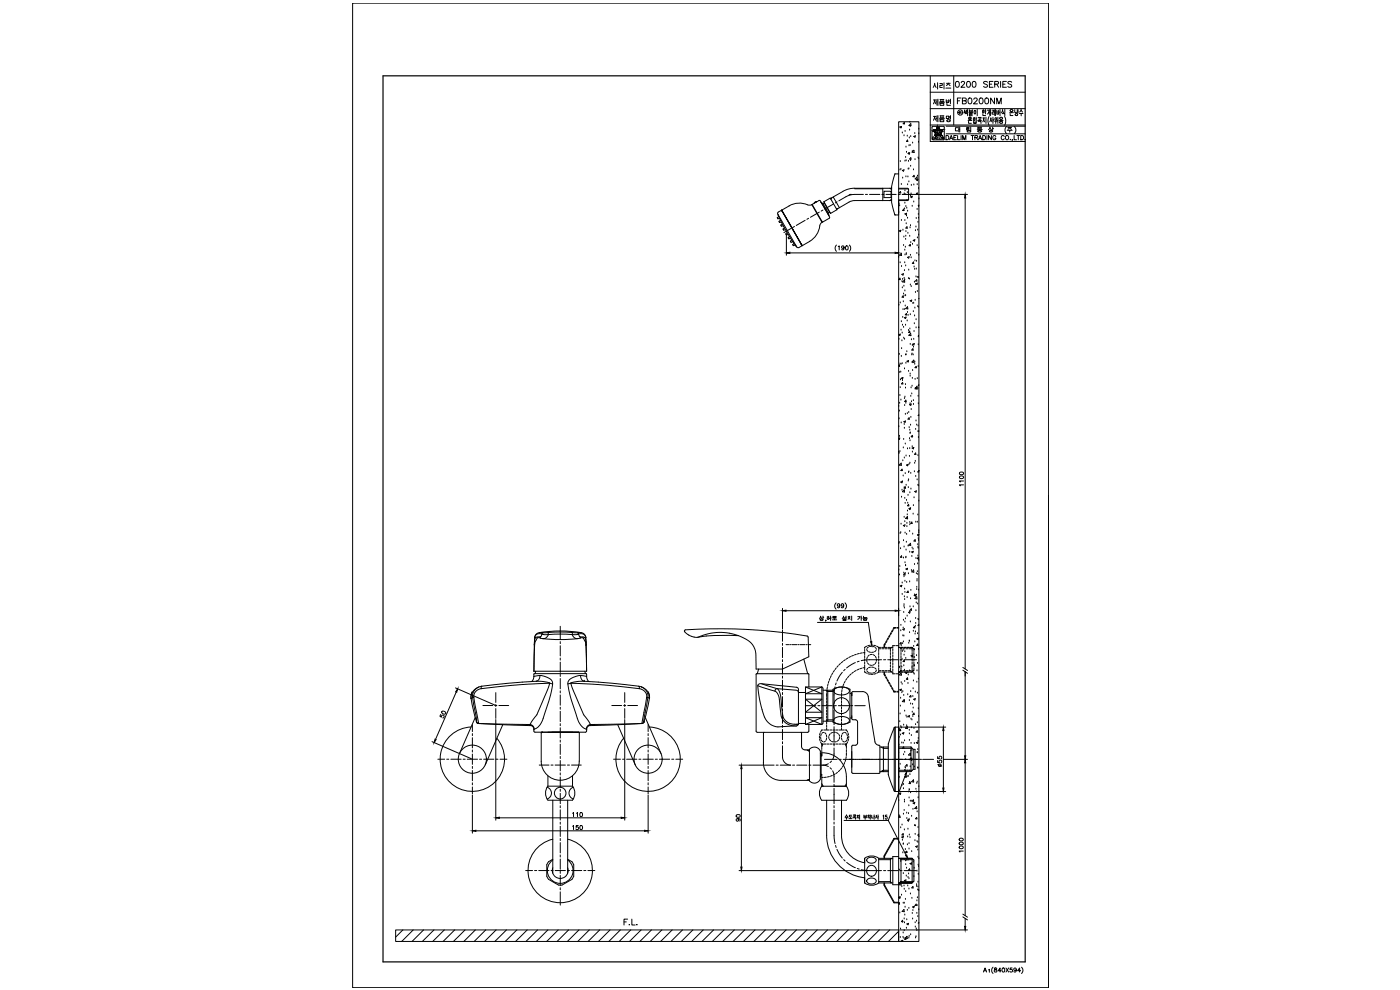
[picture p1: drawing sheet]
<svg xmlns="http://www.w3.org/2000/svg" width="420mm" height="297mm" viewBox="0 0 420 297" stroke-linecap="round" stroke-linejoin="round" font-family="sans-serif">
<defs><g id="words">
<text font-size="8.8" x="276.6" y="39.2">제품명</text>
<g font-size="7.5">
<text x="276.6" y="27.9">시리즈</text>
<text x="276.6" y="33.2">제품번</text>
</g>
<g font-size="4.9">
<text x="286.5" y="32.5">FB0200NM</text>
<text x="135.1" y="216.6" transform="rotate(-90 135.1 216.6)">50</text>
</g>
<text font-size="4.4" x="284" y="231.1" transform="rotate(-90 284 231.1)">55</text>
<g font-size="4">
<text x="290.3" y="147.1" transform="rotate(-90 290.3 147.1)">1100</text>
<text x="171.1" y="246.2">110</text>
<text x="171.1" y="250.1">150</text>
<text x="223.3" y="247.6" transform="rotate(-90 223.3 247.6)">90</text>
</g>
</g></defs>
<!-- layer: 0 -->
<g fill="none" stroke="#000" stroke-width=".3">
<path d="M105.8 1h208.9v295.3h-208.9zM279.2 22.8v19.6h28.5M279.2 32.6h28.5M279.2 37.5h28.5M279.2 27.7h28.5M283.9 37.9h23.8M286.2 22.8v14.7M289.6 34.1h.8v.6M290.1 38.2h.7v.3h-.7v.4h.7M290.3 39.1h1v.5h-1zM290.3 24.5a.86 .86 0 0 1 1.1 .6 .86 .86 0 0 1-.7 1.1h-.1a1.16 1.16 0 0 1-.3-1.7zM290.5 36.1h1.2"/>
<path d="M290.7 36.4v.6h.8M290.7 35.3h.8M290.9 35.4h.4M290.9 35.5l-.1 .3h.5M290.9 35.1h.4M290.9 34.4h.9M291.1 35.9v.2M291.3 35.5v.3M291.3 38.1v.9M291.8 34.1h-.9v.6h.9M292 24.5a.86 .86 0 0 1 1 .6 .86 .86 0 0 1-.6 1.1l-.6-.4v-.6zM292.1 35.5h.5"/>
<path d="M292.2 36.4v.6h.8v-.6M292.2 36.7h.8M292.2 35.3h.3M292.5 35.7l-.4 .2 .4 .2M292.5 35.7v.4M292.8 34l-.2 .2-.2-.2M293 35.2v1.1M293 35.7h.2M293.3 32.8v1.9M293.3 38.9h1.5M293.4 36.1h1.1M293.5 38.4h1.1"/>
<path d="M293.6 36.4h.8v.6M293.6 35.2h.3M293.7 39.2l-.3 .2 .3 .2M293.7 39.2h.7l.2 .2-.3 .2M293.7 39.6h.7M293.9 35.2l-.1 .6M294 35.9v.2M294 35.2h.4M294 38.7v.2M294.4 35.2l-.1 .6M294.6 38.2h-1.1v.5h1.1M295 35.4h.5"/>
<path d="M295 34.1v.6h.8M295.2 35.5l.3 1.1M295.2 35.5l-.2 1.1M295.2 35.4v.1M295.7 32.8v1.4M295.9 35.2v1.8M296.3 24.7l-.4-.3-.7 .3 .2 .4 .9 .6v.2l-.4 .3-.7-.3M296.7 38.9l.4-.7 .5 .7M296.9 33.1l-.2 .7-.4 .4M296.9 34.9a2.62 2.62 0 0 0 0 2.7M296.9 25.3h.7M297 32.9v1.7"/>
<path d="M297.1 39.6l-.1-.1a.42 .42 0 0 1 .4-.4 .42 .42 0 0 1 .4 .4l-.1 .1M297.1 39.6h.6M297.2 32.8v1.9M297.4 35.5l.3 1.1M297.4 35.5l-.4 1M297.4 35.3v.2M297.7 33.1h.6v.5h-.6v.6h.6M297.9 38.1v.9M297.9 38.5h.3M298 35.2v1.8M298 35.8h.2M298 36.2h.2"/>
<path d="M298 24.4h-1.1v1.8h1.1M298.5 36.4h.8M298.5 25.3l1-.1 .1-.6-1.1-.2v1.8M298.5 32.9v1.7M298.7 32.8v1.9M298.8 36.4v.6M299.1 25.3l.6 .9M299.2 33.1v1.1h.5v-1.1M299.2 36.2h.3M299.5 35.2v1.8M299.9 36.2h1.1M300.1 32.8v1.9"/>
<path d="M300.3 35.9v.3M300.3 24.4v1.8M300.6 35.9v.3M300.8 34.1h.8v.6M301 25.3h.6M301.5 34.9a2.76 2.76 0 0 1 0 2.7M302 24.4h-1v1.8h1M302.1 38a1.47 1.47 0 0 0 0 2.1M302.3 39.1h1.5M302.5 38.2h1.1M302.5 38.8l.5-.5 .6 .5M303 33.8h1.1"/>
<path d="M303 39.1v.6M303.2 34.1v.6h.8M303.3 32.9h.5M303.4 32.9l-.2 .2M303.6 33.5v.3M303.6 24.7l-.4-.3-.7 .3 .1 .4 1 .6v.2l-.4 .3-.7-.3M303.8 32.9l.2 .2a.41 .41 0 0 1-.4 .4 .41 .41 0 0 1-.4-.2M304.4 38a1.47 1.47 0 0 1 0 2.1M304.5 32.9v.8h.6M305.3 34.1l.1 .2M305.3 34.1h-.4l-.2 .3 .1 .2h.5M305.3 32.9v.9"/>
<path d="M305.3 33.3h.2M305.4 34.3v.2M305.4 34.5l-.1 .1M305.5 32.8v1.1M305.9 34.1h1.1M306.4 32.9l-.4 .7M306.4 32.9l.5 .7M306.5 34.1v.7M283.9 40.2h23.8M291.4 40.7h.9M291.9 40.7v1.2M292.6 41.3l.7-.1 .1-.4-.8-.1v1.2"/>
<path d="M293 41.3l.4 .6M293.7 41.9l.4-1.2 .5 1.2M293.8 41.5h.7M294.9 40.7h.5a.68 .68 0 0 1 .4 .6 .68 .68 0 0 1-.4 .6h-.5zM296.2 40.7v1.2M297.5 40.7v1.2l-.8-1.2v1.2M298.8 41a.46 .46 0 0 0-.5-.3 .46 .46 0 0 0-.3 .4v.3a.45 .45 0 0 0 .4 .5 .45 .45 0 0 0 .4-.5h-.3M301.4 41a.47 .47 0 0 0-.6-.3 .47 .47 0 0 0-.3 .4v.3a.47 .47 0 0 0 .4 .5 .47 .47 0 0 0 .5-.3M303.2 41.8h.1M303.9 41.9l-.2 .3M304.3 40.7v1.2h.8M305.2 40.7h.8"/>
<path d="M305.6 40.7v1.2M306.3 40.7h.5a.68 .68 0 0 1 .4 .6 .68 .68 0 0 1-.4 .6h-.5zM307.7 41.8h.1M234.6 63.1l3.1 5.3-3.1-5.3M234.6 63.1l.3 .4M234.6 63v.2M234.6 63.1l-1.2 .7v.4l5.7 9.9 .4 .2 1.2-.6M234.7 63l-.1 .1M234.8 63.5l-.2-.3 6.1 10.5-.2-.3M236 70.4v6.2M236 75.9h32.6M240.5 73.2l.2 .4"/>
<path d="M240.7 73.6v.2M240.7 73.6l-3-5.2 3 5.3M240.7 73.6l.1 .1M242.4 61.5a6.1 6.1 0 0 0-5.6 .3l-2.2 1.2M242.4 61.5l1.2-.1 .2 .3M243.8 61.3v.4M243.8 61.7l2.7 4.7M243.9 61.6l2.7 4.8M244.4 60.9l-.6 .4M245 60.5l-.6 .4M245 60.6l-.6 .1v.2M245 60.6l.9-.5 .5 .6"/>
<path d="M245 60.6l-.6 .3M246.4 60.7l.2 .2M246.4 60.7l2.3 3.9M246.6 66.4l.1 .3-.5 .5a6.9 6.9 0 0 1-3.2 5.2l-2.3 1.3M246.6 66.4l.2 .2M246.7 61l-.2-.3 .3 .4M246.7 66.6h.2M246.7 61.1h.3M246.8 61.1l1.7 3.1M247 61.2l1.6 2.7 .4-.2M247.3 60.5l.1 .5-.4 .2M247.3 60.5l2 3.5"/>
<path d="M247.3 60.5l1.9-1.1 2 3.5-1.9 1.1M247.4 61l1.6 2.7M248.5 64.2l.3 .4-.2-.3M248.6 63.9l-.1 .2M248.6 64.4l.4 1-2.1 1.2M249 63.7l.3 .3M251 73.5a1.27 1.27 0 0 0 0 1.9M251.6 74l.3-.2v1.2M253.3 74.2a.38 .38 0 0 1-.5 .3 .38 .38 0 0 1-.2-.6 .38 .38 0 0 1 .7 0l-.2 1-.5-.1M253.9 73.8a.56 .56 0 0 1 .6 .6 .56 .56 0 0 1-.6 .5l-.2-.4zM254.9 73.5a1.27 1.27 0 0 1 0 1.9M314.7 148.7v147.6"/>
<path d="M209.4 191.2a15.1 15.1 0 0 1 16.3 2l.8 1.5 .3 1.1 .1 4.9M245.3 186.8h15.3l.8 5.7M246.3 184.9l.4 .6M246.3 184.9l-.4 .7M247 185.9l-.5-.2-.4 .2 .4 .2 .5-.1M247 185.9v.1M247 184.8v.8M247 185.2h.2M247.9 186.1l-.1 .3M248.2 185.1h.7M248.4 185h.3M249.3 184.8v1.4"/>
<path d="M249.3 185.4h.2M249.8 186h1.3M250 185h.9v.2h-.9v.3h.9M250.5 185.7v.3M253 185.7h.9v.2h-.9v.3h.9M253.1 184.9l-.3 .7M253.1 184.9l.4 .6M253.6 185.2h.3M253.9 184.8v.8M254.5 185.8l.3-.7 .3 .7M254.5 185.1h.7M254.7 185h.3"/>
<path d="M255.6 184.8v1.4M257.4 185h.7M258.1 185l-.2 .5-.5 .3M258.5 185.4h.2M258.5 184.8v1.4M259 185.5h1.3M259.2 184.9v.4h.9M260.1 185.9v.1M260.1 185.9l-.1-.1a.42 .42 0 0 0-.5-.2 .42 .42 0 0 0-.3 .5l.9-.1M141.4 218.1a9.7 9.7 0 0 0-9 12.2 9.7 9.7 0 0 0 13.9 6 9.7 9.7 0 0 0 2.8-14.8M142.6 215.3l-4.7 10.8M150.9 217.4l-5.3 12.1"/>
<path d="M185.4 217.4l5.2 12.1M193.7 215.3l4.7 10.8M194.9 218.1a9.7 9.7 0 0 1 8.9 12.2 9.7 9.7 0 0 1-13.8 6 9.7 9.7 0 0 1-2.8-14.8M250.4 206.9l.9-.6 1.7-.2 1.4 .5 .5 .8-.4 .6-.8 .4-1.8 .1-1.4-.6-.3-.6zM250.4 215.7l1.2-.6 1.5-.1 1.3 .4 .5 .8-.3 .6-.6 .3-2 .2-1.5-.5-.3-.6zM269.7 218.2v19.3M162.4 228.4a5.7 5.7 0 0 0 5.7 5.7 5.7 5.7 0 0 0 5.7-5.7M164.4 232.8v3.1M171.8 232.8v3.1"/>
<circle cx="298.9" cy="35.7" r=".34"/>
<circle cx="300.4" cy="35.5" r=".38"/>
<circle cx="300.4" cy="36.7" r=".38"/>
<circle cx="302.2" cy="41.2" r=".58"/>
<circle cx="248.5" cy="185.6" r=".29"/>
<circle cx="252.5" cy="211.7" r="2.38"/>
<circle cx="141.8" cy="227.8" r="4.2"/>
<circle cx="194.5" cy="227.8" r="4.2"/>
</g>
<!-- layer: D -->
<g fill="none" stroke="#000" stroke-width=".3">
<path d="M267.1 56.5l.3 .2M267.4 60l-.3 .2M270.8 58.3h19.6M289.7 59.4v141.3M233.5 64.5a44.9 44.9 0 0 0 5.5 9.4M233.6 64.5h-.1M233.7 65l-.4 .3 .1 .3M233.9 66.7h.1M233.9 65.6h-.5M234.2 66.1l-.4 .3 .1 .3M234.4 67.5l.1 .3M234.5 67.8h.1"/>
<path d="M234.5 66.7h-.5M234.8 67.2l-.4 .3M235 68.8l.2 .2 .5-.1M235 67.8l-.4 .1M235.4 68.4l-.4 .4M235.9 70.3l.1 .2 .5-.2M236.2 69.8l-.4 .4M236.9 71l-.4 .4 .2 .2M237.2 71.5l-.5 .1M237.2 72.3l.2 .3M237.6 72l-.3 .4M237.9 72.5l-.5 .1"/>
<path d="M237.9 73.5l.3 .2M238.3 73l-.4 .5M238.6 73.5l-.4 .2M268.6 64.5h.1M234.8 182.5v6.2M235.9 183.2h32.7M250.9 180.9a1.25 1.25 0 0 0 0 1.9M252 181.5a.38 .38 0 0 1-.5 .3 .38 .38 0 0 1-.1-.6 .38 .38 0 0 1 .6 .1l-.1 1-.6-.1M253.2 181.5a.38 .38 0 0 1-.5 .4 .38 .38 0 0 1-.2-.6 .38 .38 0 0 1 .6 0v.8l-.3 .3-.3-.2M253.6 180.9a1.25 1.25 0 0 1 0 1.9M269.7 182.5v2.2M148.8 215.9v30.2"/>
<path d="M187.5 215.9v30.2M241.7 209.8h4.9l-4.9 3.9h4.9zM241.7 206.1l4.9 2.1h-4.9l4.9-2.1M241.7 217.4l4.9-2.1h-4.9l4.9 2.1M241.7 217.4h4.9M246.6 206.1l.4 .4v10.5l-.4 .4M246.6 206.1h-4.9v11.3M246.6 206.1v11.3M247 216.4h3M247 207.1h3M247.9 207.1l.5 .4h1.6M248.4 207.1v9.3"/>
<path d="M250 216h-1.6l-.5 .4M268.4 218.4l-1.8 4.9M268.4 218.4v18.9M268.7 218.1l-.3 .2M268.7 218.2h1v19.3h-1zM270 218.2h13.8M283.1 219.2v17.3M289 201.1l1.4 .9M289 200.3l1.4 .9M289.7 201.5v25.3M141.8 238.5v11.5M194.5 238.5v11.5"/>
<path d="M221.8 229.6h7.2M222.5 230.6v29.6M242.2 225l.7 .3h-.3v-.3M242.2 234.1l.4-.2v.2M242.9 233.9h-.3h.3M246.6 235.1l.4 .8M254 235.9a3.5 3.5 0 0 1 0 4.2M254 235.9h-7.4a3.5 3.5 0 0 0 0 4.2h3.7M254 235.1l-.4 .8M266.6 232.4v.1M266.6 232.5l1.8 4.8M268.4 237.3l.3 .2"/>
<path d="M270 237.5h13.8M271.8 231.2h.1M272.9 231.3h.1M273.4 224.1v7.4M274.1 224.8v6M283.1 227.8h7.3M289.7 228.9v45.8M142.8 249.3h50.7M149.9 245.4h36.5M248.1 240.1v10.6a12.8 12.8 0 0 0 11.4 12.7M252.6 240.1v10.6a8.3 8.3 0 0 0 6.9 8.2M287.9 252.8a.6 .6 0 0 1 .8-.2 .6 .6 0 0 1 .3 .7 .6 .6 0 0 1-.7 .2 .6 .6 0 0 1-.4-.7z"/>
<path d="M289.1 255.4h-1.2l.2 .3M187.3 276.6h.7M188.4 275.8h-1.1v1.7M188.9 277.4v.1zM189.6 275.8v1.7h1M191.1 277.4v.1zM221.8 261.2h38.7M270 279h20.4M289 275.1l1.4 .9M289 274.3l1.4 .9M289.7 275.6v2.4"/>
<circle cx="288.4" cy="254.2" r=".56"/>
<circle cx="288.4" cy="251.9" r=".56"/>
</g>
<!-- layer: HT -->
<g fill="none" stroke="#000" stroke-width=".3">
<path d="M269.7 36.5h6.1v246h-6.1zM270 38.1l.5-.2-.1 .5zM270.5 38.3h.1M270.8 39.9h.1M271.4 36.7l.1 .5-.4-.1zM271.6 39.4h.1M273 39.1h.1M273.1 36.7h.1M273.1 38h.1M273.3 37.1l.1 .6h-.6zM270.1 51h.1M270.2 48.5h.1"/>
<path d="M270.2 57.4l.1 .5-.4-.1zM270.4 50.8h.1M270.5 55.4h.1M270.8 51.1l.5-.2-.1 .5zM270.9 53.4h.1M271.3 40.7h.1M271.4 58.1h.1M271.6 57.3h.1M271.6 48.3h.1M271.6 58.4h.1M271.8 47.2h.1M271.9 53.1h.1"/>
<path d="M271.9 44.2h.1M271.9 48.2h.1M272 45.7h.1M272.3 40.9h.1M272.3 57.8h.1M272.4 42l.1 .5-.5-.1zM272.4 55.4h.1M272.5 53.1h.1M272.5 46l.5-.2-.1 .5zM272.6 50.8h.1M272.6 48.4h.1M272.7 46.1h.1"/>
<path d="M272.8 50.7h.1M272.8 54.6h.1M272.8 43.7h.1M272.9 41.4h.1M273.1 43.6h.1M273.3 48.2h.1M273.3 58.8h.1M273.3 49.9h.1M273.3 59.1l.5-.2-.2 .4zM273.3 41h.1M273.3 47.3l.1 .5-.4-.1zM273.4 58.2h.1"/>
<path d="M273.5 55.6h.1M273.8 45.5h.1M273.9 42.9h.1M274.1 51h.1M274.2 55.5h.1M274.3 45.1l.1 .7-.7-.1zM274.3 52.6l.1 .4h-.4zM274.6 47.9h.1M275 54l.5-.2-.1 .4zM275.1 58.3h.1M275.2 53.1l.1 .7-.6-.1zM275.3 55.4h.1"/>
<path d="M275.3 57.9l.1 .4h-.5zM275.4 52.9h.1M275.5 47.4h.1M275.6 42.7h.1M275.7 56.6h.1M275.7 47.6h.1M275.8 59.7h.1M269.7 77.2h.1M269.7 63.7h.1M269.8 61.2h.1M269.9 69.3l.5-.2-.2 .4zM270 61.7h.1"/>
<path d="M270.1 78.8h.1M270.5 76l.1 .7-.6-.1zM270.5 66.1h.1M270.6 80h.1M271 69.1h.1M271.2 73.7h.1M271.2 62.7l.1 .5-.4-.1zM271.3 71.1h.1M271.5 62.7h.1M271.5 78.8h.1M271.5 75.1h.1M271.6 61h.1"/>
<path d="M271.6 66.2h.1M271.6 64.2l.5-.2-.2 .4zM271.6 76.5h.1M271.7 74.2h.1M271.8 71.8h.1M271.8 79.8h.1M271.8 70.9h.1M271.9 62h.1M271.9 69.5h.1M272 67.1h.1M272 76.4h.1M272 76.1h.1"/>
<path d="M272 64.8h.1M272.1 62.5h.1M272.2 68l.1 .5-.4-.1zM272.2 60.1h.1M272.4 65.5h.1M272.4 77.2l.5-.2-.2 .4zM272.4 63.4h.1M272.5 70h.1M273 70.9h.1M273.1 68.3h.1M273.2 73.3l.1 .5-.5-.1zM273.2 76.6h.1"/>
<path d="M273.3 67.7h.1M273.3 72.8h.1M273.4 77.3h.1M273.8 61.9h.1M273.8 73.3h.1M274.1 72.1l.5-.2-.2 .4zM274.1 78.6l.1 .5-.4-.1zM274.2 60.6h.1M274.6 78.3h.1M274.7 69.2h.1M274.9 68.1h.1M275 65.6h.1"/>
<path d="M275.1 78.4h.1M275.2 76.1h.1M275.2 73.7h.1M275.2 62.8h.1M275.3 71.4h.1M275.4 69h.1M275.5 66.7h.1M275.6 64.3h.1M275.6 74.4h.1M275.7 65.4h.1M275.7 62h.1M275.7 70.5h.1"/>
<path d="M275.7 76.5h.1M275.8 61.5l-.2 .2h.2M269.8 91.5h.1M270.1 83.5l.1 .4h-.5zM270.2 90.9h.1M270.4 99.1h.1M270.5 96.5h.1M270.7 82.3l.4-.2-.1 .5zM270.7 84.5h.1M270.8 99.9h.1M270.8 86.4h.1M270.8 97.6h.1"/>
<path d="M270.9 83.8h.1M270.9 95.2h.1M271 92.9h.1M271.1 88.8v.4h-.4zM271.1 90.6h.1M271.2 88.2h.1M271.2 98.2h.1M271.3 85.9h.1M271.3 83.5h.1M271.4 95.3l.5-.2-.1 .5zM271.4 81.2h.1M271.4 84l.1 .7-.6-.1z"/>
<path d="M271.5 92.9h.1M271.5 84h.1M271.6 87.3h.1M271.6 88.8h.1M271.7 91.8h.1M271.8 97.6h.1M271.8 88.7h.1M271.8 92.6l.6-.6 .1 .7zM272 94l.1 .5-.4-.1zM272.3 96.3h.1M272.3 93.7h.1M272.5 94.6h.1"/>
<path d="M272.6 83.6h.1M272.7 99.2h.1M272.7 81h.1M273 83.7h.1M273 99.3l.1 .5-.4-.1zM273.1 98.7h.1M273.1 90.2l.5-.2-.1 .5zM273.2 94.4h.1M273.2 85.5h.1M273.5 86h.1M274 91h.1M274.1 93.5h.1"/>
<path d="M274.2 91h.1M274.3 99.5h.1M274.3 80.1h.1M274.4 97.1h.1M274.4 84.7h.1M274.5 94.8h.1M274.5 80.8h.1M274.6 92.4h.1M274.7 90.1h.1M274.7 87.8h.1M274.8 85.4h.1M274.8 85.1l.5-.2-.1 .5z"/>
<path d="M274.9 83.1h.1M274.9 95.9h.1M274.9 98.4h.1M275 80.7h.1M275.1 83.9l.1 .4h-.4zM275.3 83.2h.1M275.3 87.5h.1M275.4 92h.1M275.6 92.2h.1M275.6 83.3h.1M275.8 89.6h.1M275.8 98.1v.2"/>
<path d="M269.7 109.7l.2-.2 .1 .4h-.3M269.7 100.4l.5-.2-.1 .5zM269.8 101.8h.1M269.9 106.3h.1M270 111.8h.1M270.1 118.7h.1M270.1 109.2h.1M270.2 116.3h.1M270.2 114h.1M270.3 111.6h.1M270.4 109.3h.1M270.5 113.5l.5-.2-.2 .4z"/>
<path d="M270.5 106.9h.1M270.6 104.6h.1M270.7 102.3h.1M270.8 109.1h.1M270.8 114.2h.1M270.9 113.7h.1M271 115.2h-.5l.4-.4 .1 .4M271.2 101.5h.1M271.4 119.6h.1M271.5 110.7h.1M271.5 101.8h.1M271.6 119.1h.1"/>
<path d="M271.7 115.4h.1M271.8 116.4h.1M271.8 106.5h.1M271.9 109h.1M272 106.4h.1M272.2 105.5h.1M272.2 108.4l.5-.2-.1 .4zM272.7 111.4h.1M273.1 112.9h.1M273.1 112.2h.1M273.2 103.3h.1M273.3 100l.1 .7-.7-.1z"/>
<path d="M273.3 118.9h.1M273.4 116.4h.1M273.5 101.9h.1M273.6 118.2h.1M273.6 106.5h.1M273.7 115.9h.1M273.7 106.2h.1M273.8 113.5h.1M273.8 103.7h.1M273.9 111.2h.1M274 108.8h.1M274 104.6l.1 .5-.5-.1z"/>
<path d="M274.1 106.5h.1M274.1 104.2h.1M274.2 101.8h.1M274.2 108.1l.1 .6-.6-.1zM274.2 103.5l-.3-.2 .5-.2-.1 .4M274.5 109.3h.1M274.5 108.6h.1M274.6 113.8h.1M274.7 116.3l.5-.2-.2 .4zM274.9 109.9l.1 .4h-.4zM275.2 116.1v.6l-.6-.1zM275.2 116.1h.1"/>
<path d="M275.3 113.6h.1M275.5 116.6h.1M275.5 118.9h.1M275.6 110h.1M275.6 103.4h.1M275.6 101.1h.1M275.7 100.9h.1M275.8 115.4l-.2 .2h.2M269.7 135.6v.3M269.7 131.6l.3-.2-.1 .4-.2-.1M269.7 121.9h.1M269.7 128h.1"/>
<path d="M269.8 125.7h.1M269.9 123.3h.1M270 130.9h.1M270 121h.1M270.1 139.6h.1M270.1 135.5h.1M270.4 120h.1M270.5 126.9h.1M270.5 139v.6l-.6-.1zM270.9 138.3h.1M271.1 134.4h.1M271.2 131.8h.1"/>
<path d="M271.3 126.5l.5-.2-.2 .4zM271.4 127.4h.1M271.4 137.4h.1M271.4 128.5h.1M271.5 121.7h.1M271.7 133.2h.1M271.7 124.3h.1M271.9 121h.1M271.9 120.1v.4h-.4zM271.9 136.8h.1M272 139.5l.5-.2-.1 .5zM272.3 124.1h.1"/>
<path d="M272.3 134.7h.1M272.7 123.8h.1M272.8 125.3l.1 .5h-.4zM272.9 139.3h.1M272.9 128.3h.1M272.9 136.9h.1M273 131.6h.1M273 121.4l.5-.2-.2 .4zM273 134.6h.1M273 129.1h.1M273.1 139h.1M273.1 132.2h.1"/>
<path d="M273.1 130h.1M273.1 121.1h.1M273.2 129.9h.1M273.3 127.6h.1M273.4 125.2h.1M273.5 122.9h.1M273.6 120.5h.1M273.7 131.1h.1M273.7 134.4l.5-.2-.1 .5zM273.8 134h.1M273.8 130.6l-.3 .4 .4 .1-.1-.5M273.8 135.6h.1"/>
<path d="M274.1 120.2h.1M274.1 121.3h.1M274.5 139h.1M274.7 138.4h.1M274.8 128.8h.1M274.8 135.9l.1 .5-.4-.1zM274.9 126.3h.1M275.1 127.5h.1M275.5 136.7h.1M275.5 127.8h.1M275.6 121.1h.1M275.6 131.3h.1"/>
<path d="M275.8 124.4l-.3 .3h.3M275.8 129.2l-.3 .1 .3 .2M270.3 159.8h.1M270.3 144.6l.5-.2-.1 .5zM270.4 157.3h.1M270.6 149.2h.1M270.7 147.1h.1M270.7 140.8l.1 .4h-.4zM270.8 144.5h.1M271.1 142.8h.1M271.1 157.7l.5-.2-.1 .4zM271.3 155.2h.1"/>
<path d="M271.4 146.3h.1M271.4 147l.1 .6-.7-.1zM271.5 149.5h.1M271.5 156.5h.1M271.6 159.9h.1M271.6 151h.1M271.7 142.1h.1M271.7 146.1l.1 .4h-.5zM271.9 145.6h.1M272 150.1h.1M272.2 158h.1M272.2 157h.1"/>
<path d="M272.3 155.7h.1M272.3 154.5h.1M272.3 155l.1 .7-.6-.1zM272.3 153.3h.1M272.4 151h.1M272.5 148.6h.1M272.6 144.3h.1M272.6 146.3h.1M272.7 141.8h.1M272.7 144h.1M272.7 151.3v.5l-.4-.1zM272.8 141.6h.1"/>
<path d="M272.8 152.6l.5-.2-.1 .4zM272.9 152.9h.1M273 159.4h.1M273 157.5h.1M273 156.8h.1M273.1 147.8h.1M273.3 142h.1M273.4 146.7h.1M273.7 156.6v.5l-.4-.1zM274 154.3h.1M274.1 151.7h.1M274.3 149.4h.1"/>
<path d="M274.4 141.5h.1M274.5 147.5l.5-.2-.1 .4zM274.8 143h.1M274.8 156.7h.1M275.2 144h.1M275.3 156.7h.1M275.5 154.5h.1M275.5 145.6h.1M275.7 145.8h.1M275.7 159.8h.1M275.7 159.2h.1M275.8 150.3h.1"/>
<path d="M275.8 141.4h.1M275.8 141.2l-.4 .4h.4M275.8 141.2h.1M269.7 162.6h.2l-.2 .4M269.8 171h.1M270 172.5h.1M270 170h.1M270.1 160.1h.1M270.2 175.8l.5-.2-.2 .4zM270.3 164.6h.1M270.6 166.8v.4h-.4zM270.8 174.9h.1"/>
<path d="M270.8 178.4h.1M271.1 167.4h.1M271.2 162.2h.1M271.2 172h.1M271.3 173h.1M271.3 164.1h.1M271.4 179.1h.1M271.5 176.7h.1M271.5 179.9h.1M271.5 172.1l.1 .4h-.4zM271.6 174.4h.1M271.6 177.7h.1"/>
<path d="M271.6 168.8h.1M271.7 172h.1M271.8 169.7h.1M271.8 167.4h.1M271.9 170.7l.5-.2-.2 .4zM271.9 167.2h.1M271.9 165h.1M272 162.7h.1M272.1 160.3h.1M272.1 174.8h.1M272.2 179.3h.1M272.5 177.4l.1 .4h-.4z"/>
<path d="M272.5 163.9h.1M272.6 172.1h.1M273 174.6h.1M273 165.7h.1M273.3 163v.7l-.6-.1zM273.3 179.7h.1M273.4 177.1h.1M273.5 171.2h.1M273.6 165.6l.5-.2-.2 .4zM273.7 167h.1M273.7 164.4h.1M273.9 160.3h.1"/>
<path d="M274 164.8h.1M274.2 171v.7l-.6-.1zM274.5 169.4h.1M274.5 178.5h.1M274.6 161.9l.1 .5-.4-.1zM274.9 178.4l-.5 .2 .3 .3 .2-.4M274.9 167.6h.1M275 172.1h.1M275.1 178.5h.1M275.1 176.9h.1M275.1 179l.1 .7-.6-.1zM275.1 176.2h.1"/>
<path d="M275.2 174.3h.1M275.2 173.9h.1M275.3 171.5h.1M275.4 169.2h.1M275.4 172.3h.1M275.4 163.4h.1M275.5 166.8h.1M275.5 164.2h.1M275.6 164.5h.1M275.6 161.6h.1M275.6 167.2l.1 .5-.4-.1zM275.6 162.2h.1"/>
<path d="M275.7 177h.1M275.7 168.1h.1M275.8 160.3l-.5 .2 .3 .2 .2-.3M269.7 193.7v.1M270.3 189.3h.1M270.4 187.6h.1M270.4 192.8l.1 .4h-.4zM270.5 193.8h.1M270.7 197.8h.1M270.8 195.5h.1M270.9 193.1h.1M270.9 188.8l.5-.2-.1 .5z"/>
<path d="M271 190.8h.1M271 195.1h.1M271.1 188.4h.1M271.1 192.6h.1M271.1 186.1h.1M271.2 183.8h.1M271.2 199.7h.1M271.3 190.8h.1M271.3 181.9h.1M271.3 181.4h.1M271.3 196.6h.1M271.4 198.1l.1 .4h-.5z"/>
<path d="M271.4 182.4h.1M271.5 195.6h.1M271.6 186.6h.1M271.7 185.7h.1M271.8 197.5h.1M272.2 184.8h.1M272.7 183.7l.4-.2-.1 .5zM272.7 193h.1M272.9 192.4h.1M273 192.4h.1M273 189.8h.1M273 183.5h.1"/>
<path d="M273.1 182.1h.1M273.2 186.6h.1M273.4 196.8l.5-.2-.1 .4zM273.5 182.6l.1 .5-.5-.1zM273.7 194.8h.1M274.1 182.1h.1M274.1 189.4h.1M274.2 194h.1M274.3 199.6h.1M274.4 197.3h.1M274.4 199.7h.1M274.5 194.9h.1"/>
<path d="M274.5 187.9v.5l-.4-.1zM274.5 192.6h.1M274.6 190.2h.1M274.7 187.9h.1M274.7 189.6h.1M274.8 185.6h.1M274.8 187h.1M274.9 183.2h.1M275 180.9h.1M275.1 196.7h.1M275.1 191.7l.5-.2-.1 .4zM275.4 199.1h.1"/>
<path d="M275.4 190.1h.1M275.4 181.2h.1M275.4 193.2l.1 .5-.4-.1zM275.5 185.8h.1M275.5 192h.1M275.6 194.9h.1M275.7 185.9h.1M275.8 187.3l-.3 .3 .3 .1M270 218.9h.1M270 200.2h.1M270 200.3h.1M270 207l.5-.2-.1 .4z"/>
<path d="M270 216.5h.1M270.1 214.2h.1M270.2 211.9h.1M270.2 218.8l.1 .4h-.4zM270.3 209.5h.1M270.4 218h.1M270.4 207.2h.1M270.4 201.9l.1 .7-.7-.1zM270.5 204.8h.1M270.5 218.4h.1M270.5 202.5h.1M270.6 200.2h.1"/>
<path d="M270.7 207.8h.1M270.7 205.3h.1M270.9 207.5h.1M271.2 217.6h.1M271.2 208.7h.1M271.3 209.9l.1 .7-.6-.1zM271.4 201.1h.1M271.5 210.3h.1M271.5 213.4h.1M271.5 204.5h.1M271.7 201.9l.5-.2-.1 .4zM271.9 214.8h.1"/>
<path d="M272.1 217.8h.1M272.2 215.2h.1M272.3 217.9v.7l-.6-.1zM272.3 203.9h.1M272.3 203.4l.1 .4h-.4zM272.4 208.4h.1M272.5 205.1h.1M272.5 214.9l.5-.2-.1 .4zM272.6 202.5h.1M272.9 219.1h.1M272.9 210.2h.1M272.9 201.3h.1"/>
<path d="M273.3 211.2h.1M273.3 207.5h.1M273.3 208.7l.1 .4h-.4zM273.4 215.8h.1M273.6 218.4h.1M273.7 216h.1M273.7 200.3h.1M273.8 213.7h.1M273.9 211.3h.1M274 209h.1M274 215h.1M274 206.7h.1"/>
<path d="M274.1 212.4h.1M274.1 204.3h.1M274.2 202h.1M274.2 209.8l.5-.2-.2 .4zM274.3 218.6h.1M274.3 214l.1 .4h-.4zM274.4 202.3h.1M274.7 207.6h.1M274.8 217.4h.1M275.2 204.7h.1M275.2 201.3h.1M275.3 219.2l.1 .5-.5-.1z"/>
<path d="M275.3 216.9h.1M275.3 208h.1M275.6 212.7h.1M275.6 203.8h.1M275.7 215h.1M269.7 225.9h.1M269.8 223.6h.1M269.8 238.1l.5-.2-.1 .5zM269.9 221.2h.1M269.9 233.2h.1M270 230.7h.1M270.1 229.3h.1"/>
<path d="M270.3 220.5h.1M270.6 222.9h.1M270.7 235.7h.1M270.8 220l.5-.2-.2 .4zM271.1 223h.1M271.1 236.6h.1M271.2 235.4h.1M271.2 226.5h.1M271.2 224.1l.1 .4h-.4zM271.5 231.2h.1M271.5 222.3h.1M271.5 225.7h.1"/>
<path d="M271.6 233l.4-.2-.1 .5zM271.6 230.3h.1M271.7 230.5h.1M271.8 227.9h.1M272.2 229.4l.1 .4h-.5zM272.5 233h.1M272.5 232.9h.1M272.6 237.6h.1M272.8 239.4h.1M272.9 236.9h.1M272.9 228h.1M272.9 237.1h.1"/>
<path d="M272.9 220.2h.1M272.9 222.1h.1M273 234.7h.1M273.1 232.4h.1M273.1 234.7l.1 .4h-.4zM273.2 230.1h.1M273.2 226l.1 .6-.6-.1zM273.3 227.7h.1M273.3 237.8h.1M273.3 225.4h.1M273.4 223h.1M273.5 220.7h.1"/>
<path d="M273.6 227.7h.1M273.7 225.1h.1M273.8 227.7l-.5 .2 .3 .3 .2-.4M273.9 229.5h.1M274.1 240l.1 .4h-.4zM274.1 234l.1 .6-.6-.1zM274.4 230.1h.1M274.4 223.1h.1M274.9 236.8h.1M275 237.6h.1M275.1 235.1h.1M275.3 225.9h.1"/>
<path d="M275.3 234.7h.1M275.3 225.8h.1M275.4 230.4h.1M275.4 224.9h.1M275.5 222.6l-.5 .2 .3 .3 .2-.4M275.5 222.4h.1M275.5 239.4h.1M275.6 230.5h.1M275.6 221.6h.1M275.8 235.9h.1M269.7 240.2h.1M269.8 244.8h.1"/>
<path d="M270.1 244.8v.5l-.4-.1zM270.3 248.4h.1M270.3 258.5h.1M270.6 251.2l.5-.2-.1 .4zM270.7 247.5h.1M270.8 252.1h.1M270.9 255.9h.1M271 250.1l.1 .4h-.4zM271.1 253.3h.1M271.1 253.2h.1M271.1 244.3h.1M271.3 243.2h.1"/>
<path d="M271.4 257.9h.1M271.4 249h.1M271.4 240.6h.1M271.4 240.1h.1M271.7 254.9h.1M271.8 258.3h.1M271.8 259.4h.1M272 255.4l.1 .4h-.4zM272.1 244h.1M272.2 258.1h.1M272.2 245.6h.1M272.2 255.8h.1"/>
<path d="M272.3 253.5h.1M272.3 246.1l.5-.2-.1 .4zM272.4 251.1h.1M272.5 248.8h.1M272.6 246.4h.1M272.7 244.1h.1M272.7 241.8h.1M272.8 253.1h.1M272.8 254.7h.1M272.8 245.8h.1M272.9 250.5h.1M273.1 251.3h.1"/>
<path d="M273.1 259.1l.5-.2-.1 .4zM273.2 240.4h.1M273.5 240.4h.1M273.6 244.9h.1M273.6 255.5h.1M274 242.8h.1M274 241l.5-.2-.1 .4zM274.1 258.6h.1M274.5 247.7h.1M274.6 252.2h.1M274.7 250.3h.1M274.7 247.8h.1"/>
<path d="M275.1 242v.7l-.6-.1zM275.1 245.3l.1 .4h-.4zM275.2 254.2l-.4-.2 .5-.2-.1 .4M275.2 252.5h.1M275.2 243.6h.1M275.5 255h.1M275.5 252.8h.1M275.5 257.2h.1M275.5 248.3h.1M275.6 259.6h.1M275.8 257.7h.1M275.8 250.9v.1"/>
<path d="M275.8 250.3l-.3 .3h.3M118.7 279h151v3.5h-151zM120.9 279l-2.2 2.2M124 279l-3.4 3.5M127.1 279l-3.4 3.5M130.2 279l-3.4 3.5M133.3 279l-3.4 3.5M136.5 279l-3.5 3.5M139.6 279l-3.5 3.5M142.7 279l-3.5 3.5M145.8 279l-3.5 3.5M148.9 279l-3.5 3.5"/>
<path d="M152 279l-3.5 3.5M155.1 279l-3.5 3.5M158.2 279l-3.5 3.5M161.3 279l-3.4 3.5M164.4 279l-3.4 3.5M167.5 279l-3.4 3.5M170.6 279l-3.4 3.5M173.8 279l-3.5 3.5M176.9 279l-3.5 3.5M180 279l-3.5 3.5M183.1 279l-3.5 3.5M186.2 279l-3.5 3.5"/>
<path d="M189.3 279l-3.5 3.5M192.4 279l-3.5 3.5M195.5 279l-3.5 3.5M198.6 279l-3.5 3.5M201.7 279l-3.4 3.5M204.8 279l-3.4 3.5M207.9 279l-3.4 3.5M211 279l-3.4 3.5M214.2 279l-3.5 3.5M217.3 279l-3.5 3.5M220.4 279l-3.5 3.5M223.5 279l-3.5 3.5"/>
<path d="M226.6 279l-3.5 3.5M229.7 279l-3.5 3.5M232.8 279l-3.4 3.5M235.9 279l-3.5 3.5M239 279l-3.4 3.5M242.1 279l-3.4 3.5M245.3 279l-3.5 3.5M248.3 279l-3.4 3.5M251.5 279l-3.5 3.5M254.6 279l-3.5 3.5M257.7 279l-3.5 3.5M260.8 279l-3.5 3.5"/>
<path d="M263.9 279l-3.5 3.5M267 279l-3.5 3.5M269.7 271.1l.2-.3 .1 .5-.3-.1M269.7 269.3l.5-.2-.2 .4zM269.7 279.4l-3 3.1M269.9 261.1h.1M269.9 269.4h.1M270 273.9h.1M270.3 278.7h.1M270.4 264.9v.6h-.6zM270.6 268.6h.1M270.7 266h.1"/>
<path d="M270.9 276.1v.5l-.4-.1zM270.9 276.7h.1M271.1 279.9h.1M271.1 271h.1M271.1 262.1h.1M271.3 272.9l.1 .7-.7-.1zM271.3 265.8h.1M271.3 275.7h.1M271.4 279.2h.1M271.4 266.8h.1M271.4 271h.1M271.4 264.2l.5-.2-.1 .4z"/>
<path d="M271.5 276.9h.1M271.5 274.6h.1M271.6 272.2h.1M271.7 269.9h.1M271.8 267.5h.1M271.9 265.2h.1M272 262.8h.1M272 278.5h.1M272.1 260.5h.1M272.1 276h.1M272.3 273.1h.1M272.4 265.8h.1"/>
<path d="M272.5 263.3h.1M272.7 277l-.5 .2 .3 .3 .2-.4M272.7 262.2h.1M272.8 272.5h.1M272.8 266.7h.1M272.8 263.7h.1M273 260.7l.1 .4h-.5zM273.2 268.2h.1M273.7 269.5h.1M273.8 274.1h.1M273.9 275.7h.1M274 273.2h.1"/>
<path d="M274 266v.4h-.4zM274.3 263h.1M274.4 260.5h.1M274.4 271.9l-.5 .2 .3 .3 .2-.5M274.7 276.9h.1M274.7 278.2h.1M275 278.7h.1M275 271.7h-.4l.3-.4 .1 .4M275.1 276.4h.1M275.1 266h.1M275.1 265.5h.1M275.2 274h.1"/>
<path d="M275.2 279.2h.1M275.2 270.3h.1M275.2 261.4h.1M275.2 271.7h.1M275.3 269.4h.1M275.4 267h.1M275.5 275h.1M275.5 266.1h.1M275.5 264.7h.1M275.6 262.3h.1M275.7 260h.1M275.7 273h.1"/>
<path d="M275.8 276.7l-.2 .3h.2M275.8 267h-.2l.2 .1M270.2 281.3h.1M270.7 282.5l-.2-.2 .4-.2-.1 .4M271 281.2h.1M271.3 281.6h.1M271.9 281.4v.5l-.4-.1zM272.2 280.9l.1 .7-.6-.1zM272.7 281.5h.1M272.9 280.9h.1M273.3 280.5h.1M274.8 281.4h.1"/>
<path d="M274.9 281.1h.1"/>
</g>
<!-- layer: TXT -->
<path d="M114.9 22.8h192.8v265.8h-192.8z" fill="none" stroke="#000" stroke-width=".36"/>
<!-- layer: DWG -->
<g fill="none" stroke="#000" stroke-width=".3">
<path d="M249.6 59.4l-.2 .4-.1-.3M250.1 59.1l-.8 .5M253 57.4l-2.9 1.7 1.8 3.2M256.5 56.6h8.4M264.9 56.5v3.7M265.3 57.4h2.1v1.9h-2.1zM267.4 56.5l.2 .2M267.6 56.3v.2h-11.7l-1.8 .4-1.2 .5M267.6 60l-.2 .2M268.6 52.2a16.9 16.9 0 0 0-.4 11l.4 1.2M268.6 52.2h1.1M269.7 56.5h2.7l.3 .2v3.2l-.3 .3h-2.7v4.3h-1.1"/>
<path d="M269.7 56.7h2.9M269.7 60h2.9M251.1 62.6l.1 .1M251.5 62.5l-.5 .1M251.9 62.3l-.8 .5M267.6 60.2h-11.5l-1 .3-3.2 1.8M268.5 64.4l.1 .1M241.2 197.8l1.2 4.3M141.4 209.6l1.6 7M141.6 207.9l-.2 1.7M141.6 207.9h.1M142.2 209.2l-.8 .4"/>
<path d="M142.2 209.2l1.5 7.9 15.3 .3a1.41 1.41 0 0 1 1.3 1.4M143 216.6l.6 .5M143 216.6l.2 .3M143 216.6h.1M143.4 217h.1M143.4 217l.2 .1M143.6 217.1l15.9 .6M143.6 217.1h.1M143.7 206.1a3.3 3.3 0 0 0-1.7 4.5l.9 4.6 .1 1.4M144.4 206.6l11.6-1.2 9-.4 .9 .2a53.4 53.4 0 0 1-3.8 12.3l-.8 .8-1.1 .6M144.4 206.6a2.43 2.43 0 0 0-2.2 2.6M144.6 205.9l-1.8 .7-1.2 1.3"/>
<path d="M144.6 205.9l-.2 .7M159.4 217.7l.7 .5 .1 .7M160.2 202.3l.2-.2h15.5l.1 .2M160.2 218.9v.5M160.2 203l1.8-.3a1.63 1.63 0 0 1-1.1 1.7M160.2 203l-.1 .8-.6 .7M160.2 202.3v.7M160.2 219.3l.4 .4h15.1l.3-.4M160.8 201.4l-.2 .7M160.9 204.4h.1M160.9 204.4l-8.3 .6-8 .9M160.9 204.4l2.2 .1 1.9 .5-2.9 7.1a11.1 11.1 0 0 1-2.4 4.2l-.9 1.1 .7 .3"/>
<path d="M162 202.7a3.9 3.9 0 0 1 3.9 2.2v.3M162.4 219.9v8.5M162.6 219.7h11.1h-8.1M162.6 219.7l-.2 .2 .2-.2M162.8 219.7h-.2h.2M170.4 205.2l.9-.2 9 .4 11.6 1.2M170.4 205.2a53.4 53.4 0 0 0 3.8 12.3l.8 .8 1 .5M173.7 219.7l.2 .2v8.5M174.2 202.7a3.9 3.9 0 0 0-3.8 2.2v.3M174.2 202.7a1.63 1.63 0 0 0 1.1 1.7M174.2 202.7l1.9 .3M175.3 204.4h.1"/>
<path d="M175.3 204.4l-2.1 .1-1.9 .5 2.9 7.1a11.1 11.1 0 0 0 2.4 4.2l.7 1.1 15.3-.3M175.3 204.4l8.4 .6 8 .9M175.5 201.4l.2 .7M176 218.8l.1 .1M176.1 218.9h.1M176.1 203l.1 .8 .5 .7M176.1 202.3v.7M176.8 217.7l.6-.2a1.21 1.21 0 0 0-1.4 1.3M176.9 217.7a1.4 1.4 0 0 0-.8 1.7M191.9 206.6a2.43 2.43 0 0 1 2.2 2.6M191.9 206.6l-.2-.7 1.7 .7 1.2 1.3M192.6 206.1a3.3 3.3 0 0 1 1.6 4.5l-.6 3.2"/>
<path d="M192.6 217.1h.1M192.7 217.1h.1M192.7 217.1h-.1M192.7 217.1l-16 .6M192.9 217l-.2 .1M192.9 217h-.1M193.2 213.8l-.6 3.3M193.3 216.6l-.7 .5M193.3 216.6l-.2 .3M193.3 216.6h.1M193.3 216.6l-.6 .5M193.6 213.8l-.3 2.8"/>
<path d="M194.1 209.2l-.9 4.6M194.1 209.2l.8 .4M194.6 207.9l.3 1.7M194.6 207.9h.1M194.9 209.6l-1.6 7M227.3 219.7h15.1M227.7 200.7l-.4 1.4M229.3 219.7l-.2 .2v9M240.4 219.7l.2 .2v4.4l.7 .6 1.6 .1M242.8 217.4l-.1 2-.3 .3M242.8 206.1v-3.8l-.2-.2-15.6 .1-.1 17.2 .4 .3M250 206.8v9.8a4.9 4.9 0 0 0 5.1 0v-9.8"/>
<path d="M250 206.8a4.9 4.9 0 0 1 5.1 0M255.1 208h.5M255.6 215.6l.2 .3 1.1 .1 .5 .7-.1 6.5-.4 .3-1.1 .2-.2 .3v7.7l.2 .3h8.2v-8.3a1.59 1.59 0 0 1-1.4-1.1l-2-13.6a1.75 1.75 0 0 0-1.8-1.5h-2.8l-.3 .2-.1 7.9M255.6 215.4h-.5M164.2 236.2a1.85 1.85 0 0 1 1.3 1.8 1.85 1.85 0 0 1-1.3 1.7M164.4 235.9a3.5 3.5 0 0 0 0 4.2M164.4 235.9h7.4a3.5 3.5 0 0 1 0 4.2h-7.4M172.1 236.2a1.85 1.85 0 0 0-1.3 1.8 1.85 1.85 0 0 0 1.3 1.7M229.1 228.9a5.3 5.3 0 0 0 5.3 5.2h8.5M242.9 224.8a1.95 1.95 0 0 1 3.3 .6v8.4a1.94 1.94 0 0 1-3.3 .5zM246.2 226.1l.2 .5v6l-.2 .5M246.4 226.8h.2v-.9a7 7 0 0 1 7.4 7"/>
<path d="M246.4 232.3h.2v3.6h.4M254 232.9v3h-3.7M264.1 231.5h2.5M264.1 224.1h2.5M264.4 224.1l.7 .4h1.5M265.1 231.1l-.7 .4 .7-.4M265.1 224.1v7.4v-.4M265.1 231.1h1.5M266.6 223.3v9.1M269.7 224.1h3.7l.7 .7h.5v6h-.5l-.7 .7h-3.7M269.7 231.1h4.1M269.7 224.5h4.1"/>
<path d="M165.9 257.8l-1.3 .7-.5 1v3.4l.5 .9M165.9 240.1v21.9M165.9 258a3.9 3.9 0 0 0-.7 5.8 3.9 3.9 0 0 0 5.8 0 3.9 3.9 0 0 0-.6-5.8M170.4 251.8a9.7 9.7 0 0 1 5.7 14.9 9.7 9.7 0 0 1-15.9 0 9.7 9.7 0 0 1 5.7-14.9M170.4 257.8l1.2 .7 .6 1v3.4l-.6 .9M170.4 240.1v21.9M250.3 240.1h3.7M259.5 257.5a3.5 3.5 0 0 1 4.2 0M259.5 257.5v7.4a3.5 3.5 0 0 0 4.2 0M260.4 257.6a1.66 1.66 0 0 1 2.6 .5 1.58 1.58 0 0 1-1.5 .9 1.58 1.58 0 0 1-1.4-.9zM260.7 259.9a1.54 1.54 0 0 1 2.3 1.4 1.54 1.54 0 0 1-2.3 1.3 1.76 1.76 0 0 1 0-2.7zM267.2 257.5v7.4"/>
<path d="M267.6 257.5l-.4 .4h-3.5M267.9 257.5h-4.2v7.4M268.3 251.5l-2.9 5.2-.1 .8M268.3 251.5h1.4M269.7 251.5h.1M269.7 251.7h-1.3l-2.9 5.1v.7M269.7 257h-1.8v8.5h1.8M270 257.5l.4 .4h3.7M270.4 257.5v7.4M273.6 257.5h-3.9h4M273.7 257.5l.6 .6v6.3l-.6 .5zM164.6 263.8l3 1.7 .5 .1 .6-.1 3-1.7"/>
<path d="M165.9 260.4a2.38 2.38 0 0 0 2.2 3.2 2.38 2.38 0 0 0 2.3-3.2M260.4 263.8a1.66 1.66 0 0 1 2.6 .5 1.58 1.58 0 0 1-1.5 .9 1.58 1.58 0 0 1-1.4-.9zM263.7 264.5h3.5l.4 .4M263.7 264.9h4.2M265.3 264.9l.1 .8 2.9 5.2M265.5 264.9v.8l2.9 5h1.3M268.3 270.9h1.4M270 264.9l.4-.4-.4 .4M270.4 264.5h3.7M273.6 264.9h-3.9h4M295.1 291.7l.5-1.3 .5 1.3M295.3 291.3h.6"/>
<path d="M296.7 291l.2-.2v.9M298 290.2a1.29 1.29 0 0 0 0 1.9M298.5 290.5l-.1 .2a.66 .66 0 0 1 .7 .9h-.6a.5 .5 0 0 1 0-.6 .5 .5 0 0 1 .6-.1v-.4zM300.4 291.3h-.9l.6-.9v1.3M301.9 290.4l.8 1.3M302.7 290.4l-.8 1.3M303.8 290.4h-.6l-.1 .6a.44 .44 0 0 1 .7 0 .44 .44 0 0 1-.1 .6 .44 .44 0 0 1-.6-.2M305 290.9a.38 .38 0 0 1-.5 .3 .38 .38 0 0 1-.2-.6 .38 .38 0 0 1 .6 0l-.1 1-.5-.1M306.3 291.3h-.9l.6-.9v1.3M306.6 290.2a1.25 1.25 0 0 1 0 1.9"/>
<circle cx="168.1" cy="238" r="1.75"/>
<circle cx="301.1" cy="291" r=".56"/>
</g>
<g fill="none" stroke="#000" stroke-width=".3">
<path d="M160.4 193.3v.4M160.4 193.3v.3M160.4 193.7l-.2 7.7M161.4 191.3l-.8 1.2-.2 1.2M161.9 189.8l1 .1M162 191.1l.2 .4M162.7 190.2l.8 .2 4.6-.2 3.6 .2M162.7 190.2l-.5 .9h-1l-.6 .4-.2 1.8M162.7 190.2l-1.5 .1-.5 .3-.2 .7M164.6 189.8l-1.7 .1M164.6 189.8h7.1M164.6 190.4l-.8 1.1-1.1 .1"/>
<path d="M171.7 189.8l1.6 .1 .3 .3M171.7 190.4l.9 1.1 1 .1M171.7 189.8v.6M173.6 190.2l-.5 .2h-1.4M173.6 190.2l.5 .9h1l.6 .4 .2 1.8M173.6 190.2l1.5 .1 .5 .3 .2 .7M174.2 191.1l-.1 .4M174.4 189.8l-1.1 .1M174.9 191.3l.8 1.2 .1 1.2M175.8 193.7l.2 7.7M175.9 193.3l-.1 .4M175.9 193.3v.3"/>
</g>
<g fill="none" stroke="#000" stroke-width=".3">
<path d="M160.4 193.6l-.2 7.8h15.9l-.2-7.8M160.4 192.4v.4M161.4 191.4l.3-.1a38 38 0 0 0 11.9 .3M163 189.9l-.3 .3M164.6 189.8v.6M174.4 189.8a34 34 0 0 0-13 .1l-.5 .4-.4 .8-.1 2.3M174.4 189.8l1 .5 .4 .7 .1 2.4M174.9 191.4l-1.3 .2M175.8 192.4l.1 .4M206.7 190.5l2.2 .7 3.1-.4M206.7 190.5l-1.2-.9v-.6a152.9 152.9 0 0 1 36.7 1.8M221.6 190.7l-9.7 .1"/>
<path d="M242.2 190.8l.3 .4M242.5 191.2l.2 5.9-7.9 3.6h-7.9"/>
</g>
<!-- layer: CL -->
<g fill="none" stroke="#000" stroke-width=".3">
<path d="M255.5 58.3l-.7 .2M259.1 58.3l-3.7 .1-1 .4-2.7 1.5M259.7 58.3h.6M261 58.3h3M264.7 58.3h.6M265.9 58.3h3.1M269.6 58.3h.6M270.8 58.3h2.6M237.4 68.6l-2.1 1.2M238.4 67.9l-.5 .4M241.6 66.1l-2.6 1.5M242.7 65.5l-.5 .3"/>
<path d="M245.9 63.6l-2.7 1.6M247 63l-.6 .3M250.2 61.2l-2.7 1.5M251.2 60.6l-.5 .3M168.1 187.9v4M168.1 192.5v.6M168.1 193.7v3.1M168.1 197.4v.7M168.1 198.7v3M234.8 189.1v3.3M234.8 193v.6M234.8 194.2v3.1"/>
<path d="M234.8 197.9v.6M234.8 199.2v3M235.9 193.4h.8M237 193.4h.3M237.6 193.4h1.6M239.5 193.4h.3M240.1 193.4h1.5M241.9 193.4h.3M242.5 193.4h.8M256.7 198.8l-2.6 1.6M257.8 198.4l-.5 .2M264.6 198h-3.7l-2.4 .2"/>
<path d="M265.2 198h.6M266.4 198h3.1M270.1 198h.6M271.3 198h3.7M141.8 217.4v2.1M144.9 211.7h3M148.5 211.7h.6M148.8 207.8v3M148.8 211.4v.6M148.8 212.6v2.9M149.7 211.7h3M168.1 202.4v.6"/>
<path d="M168.1 203.6v3.1M168.1 207.3v.6M168.1 208.5v3.1M168.1 212.2v.6M168.1 213.4v3.1M168.1 217.1v.6M168.1 218.4v3M183.6 211.7h3M187.2 211.7h.6M187.5 207.8v3M187.5 211.4v.6M187.5 212.6v2.9"/>
<path d="M188.4 211.7h2.9M194.5 217.4v2.1M234.8 202.9v.6M234.8 204.1v3.1M234.8 207.8v.6M234.8 209v3.1M234.8 212.7v.6M234.8 213.9v3.1M234.8 217.6v.6M234.8 218.9v3M241.7 211.7h3.1M245.5 211.7h.6"/>
<path d="M246.7 211.7h3.1M250.3 211.9v.6M250.3 213.1v3.1M250.3 216.8v.6M250.3 218v4.6M250.4 211.7h.6M250.6 206.1l-.2 1.5-.1 3.7M250.9 204.9l-.1 .6M251.6 211.7h3.1M252.8 201.7l-1.6 2.6M253.6 200.8l-.4 .5M255.3 211.7h.6"/>
<path d="M256.5 211.7h3.2M131.4 227.8h2M134.1 227.8h.6M135.3 227.8h3.1M139 227.8h.6M140.2 227.8h3.1M141.8 220.1v.6M141.8 221.3v3.1M141.8 225v.6M141.8 226.3v3M141.8 230v.6M141.8 231.2v3.1"/>
<path d="M141.8 234.9v.6M141.8 236.1v2.1M143.9 227.8h.6M145.2 227.8h3M148.8 227.8h.7M150.1 227.8h2M161.8 229.6h3M165.4 229.6h.6M166.6 229.6h3.1M168.1 222.1v.6M168.1 223.3v3.1M168.1 227v.6"/>
<path d="M168.1 228.2v3.1M168.1 231.9v.6M168.1 233.1v3.1M168.1 236.8v.6M168.1 238v3.1M170.3 229.6h.6M171.5 229.6h2.9M184.1 227.8h2.1M186.8 227.8h.6M188.1 227.8h3M191.7 227.8h.7M193 227.8h3.1"/>
<path d="M194.5 220.1v.6M194.5 221.3v3.1M194.5 225v.6M194.5 226.3v3M194.5 230v.6M194.5 231.2v3.1M194.5 234.9v.6M194.5 236.1v2.1M196.7 227.8h.6M197.9 227.8h3.1M201.6 227.8h.6M202.8 227.8h2.1"/>
<path d="M229.4 229.6h2.9M232.9 229.6h.6M234.2 229.6h3M234.8 223.8v3.3a2.47 2.47 0 0 0 2.5 2.5M234.8 222.5v.7M237.9 229.6h.6M239.1 229.6h3.1M242.8 229.6h.6M244 229.6h3M247 229.6l1.6 .4M247.4 227.8h3.8M248.6 229.2l-1.6 .4"/>
<path d="M249.1 230.4l.4 .4M249.5 228.4l-.4 .4M249.9 231.3l.1 .1a5.8 5.8 0 0 1 .3 3.3M250.3 224.4a5.8 5.8 0 0 1-.3 3.4l-.1 .1M250.3 223.2v.6M250.3 235.3v.6M250.3 236.6v4.5M251.8 227.8h.6M253.1 227.8h23.5M168.1 241.7v.7M168.1 243v3M168.1 246.7v.6"/>
<path d="M168.1 247.9v3.1M168.1 251.6v.6M168.1 252.8v3.1M168.1 256.5v.6M168.1 257.7v3.1M250.3 247.9l.1 3.7 .2 1.5M250.3 241.7v.7M250.3 243v3M250.3 246.7v.6M250.8 253.7l.1 .6M251.2 254.8l1.6 2.7M253.2 257.9l.4 .4"/>
<path d="M254.1 258.8l2.6 1.6M157.8 261.2h2M160.4 261.2h.7M161.7 261.2h3.1M165.4 261.2h.6M166.6 261.2h3.1M168.1 261.4v.6M168.1 262.7v3M168.1 266.4v.6M168.1 267.6v4M170.3 261.2h.6M171.5 261.2h3.1"/>
<path d="M175.2 261.2h.6M176.4 261.2h2.1M257.3 260.6l.6 .2M258.5 260.9l2.4 .3"/>
</g>
<!-- layer: DIM -->
<g fill="none" stroke="#000" stroke-width=".3">
<path d="M136.7 206.4l11.8 5.1M136.9 207.6l-6.2 14.2M129.7 222.5l11.7 5.1M271.8 232.5l-5.2 13.7M276.9 227.8h3.3M253.3 246.2h13.3M253.6 245.3h.9M253.7 245l.4-.5 .3 .5M254.1 245.3v.5M254.8 245.6h.9M255.2 245.3v.3M255.6 244.6h-.7v.5h.7"/>
<path d="M256 245.2h.9M256.1 244.5h.7l-.1 .5M256.1 245.4h.7v.4M256.4 244.5l-.1 .5M256.4 245v.2M257.2 244.6h.5M257.4 244.8l.3 .7M257.4 244.8l-.2 .7M257.4 244.6v.2M258 244.5v1.3M259.2 245.3h.9M259.3 244.6v.5h.7v-.5"/>
<path d="M259.3 244.9h.7M259.6 245.3v.5M260.4 245.2l.3-.5 .2 .5M260.4 244.7h.5M260.5 245.4h.7v.4M260.6 244.6h.2M261.2 244.5v.8M261.2 244.8h.1M261.6 244.6v.8h.5M262.3 244.5v1.3M262.3 245.1h.2M263 244.6l.3 .9"/>
<path d="M263 244.7l-.3 .8M263.5 245.1h.2M263.5 244.5v1.3M265 244.8l.2-.2v1.2M266.2 244.6h-.4l-.1 .5a.34 .34 0 0 1 .5 0 .34 .34 0 0 1 0 .5 .34 .34 0 0 1-.5 0M266.6 246.2l5.3 10.4"/>
</g>
<path d="M137.3 206.7l-.2 1-.3-.1zM130.6 221.8l.3 .1-.6 .9zM272.1 231.5l-.2 1.1-.3-.2zM271.8 256.7l.3-.2 .3 1z" fill="#000" stroke="#000" stroke-width=".3"/>
<!-- layer: D -->
<g fill="#000" stroke="#000" stroke-width=".3">
<path d="M289.7 58.3l.1 1.1h-.3zM234.8 183.2l1.1-.1v.3zM268.6 183.1l1.1 .1-1.1 .2zM283.1 218.2l.2 1h-.4zM222.5 229.6l.2 1h-.4zM282.9 236.5h.4l-.2 1zM289.5 226.8h.3l-.1 1zM289.7 227.8l.1 1.1h-.3zM141.8 249.3l1-.2v.3zM148.8 245.4l1.1-.2v.4zM186.4 245.2l1.1 .2-1.1 .2zM193.5 249.1l1 .2-1 .1z"/>
<path d="M222.3 260.2h.4l-.2 1zM289.5 278h.3l-.1 1z"/>
</g>
<!-- layer: 0 -->
<path d="M236 75.9l1.1-.2v.4zM268.6 75.7l1.1 .2-1.1 .2zM261.3 192.5h.3v1z" fill="#000" stroke="#000" stroke-width=".3"/>
<!-- layer: HD -->
<g fill="none" stroke="#000" stroke-width=".3">
<path d="M251.6 199.7l-.4 .5M252.2 199.1l-.4 .4M253 198.5l-.5 .4M253.7 197.9l-.5 .4M254.5 197.4l-.5 .4M255.3 197l-.6 .3M256.1 196.6l-.5 .3M257 196.3l-.6 .2M257.9 196.1l-.6 .1M258.8 195.9l-.6 .1M259.5 194.9v.6M259.5 195.8v.6"/>
<path d="M259.5 196.7v.6M259.5 197.6v.6M259.5 198.6v.6M259.5 199.5v.6M259.6 195.8l-.5 .1M260.1 198.1l.1 .5M260.1 193.9l-.6 .3v.4M260.1 194.8l.3 .6M260.3 197.2l-.2 .6M260.4 198.9l.3 .4M260.7 195.5l.6 .2M260.7 194.1l-.5 .4"/>
<path d="M260.9 196.6l-.5 .4M261 199.5l.6 .1M261 193.6l-.6 .2M261.3 193.6h.6M261.5 193.9l-.6 .1M261.7 196.4h-.6M261.9 194l.6 .1M262 196.4l.5 .3M262.2 195.6l-.6 .1M262.2 193.6l.6 .2M262.4 199.4l-.5 .2M262.7 194.3l.3 .5"/>
<path d="M262.7 197l.3 .5M262.9 195.1l-.4 .4M262.9 198.6l-.3 .6M263 197.8v.6M263.1 193.9l.6 .3M263.7 194.2h.6M263.7 194.2v.4M263.7 194.9v.6M263.7 195.8v.6M263.7 196.7v.6M263.7 197.6v.6M263.7 198.6v.6"/>
<path d="M263.7 199.5v.6M263.7 194.6h.7M264.6 194.2h.6M264.7 194.6h.6M265.5 194.2h.6M265.6 193l-.3 1.2M265.6 194.6h.6M265.8 193.1l-.3 1.1M266.1 192.2l-.3 .6M266.2 192.3l-.3 .5M266.4 194.2h.7M266.5 191.4l-.3 .6"/>
<path d="M266.7 191.5l-.3 .5M267 190.6l-.3 .6M267.1 190.7l-.3 .5M267.2 194.2v.4M267.2 194.9v.6M267.2 195.8v.6M267.2 196.7v.6M267.2 197.6v.6M267.2 198.6v.6M267.2 199.5v.6M267.4 194.2h.5M267.4 189.8l-.3 .6"/>
<path d="M267.6 189.9l-.3 .5M267.6 194.2l-.4 .4h-.7M267.9 189l-.3 .5M267.9 194.6v.6M267.9 195.5v.7M267.9 196.4v.7M267.9 197.4v1.1M267.9 198.8v.6M267.9 199.7v.7M268 189.1l-.3 .5M268.7 193.7h-.8v.6M268.9 188.3h-.6l-.3 .4"/>
<path d="M268.9 188.4h-.5l-.2 .4M269 193.7h.7M269.2 188.3h.5M269.2 188.4h.5M269.7 188.3h.1M269.7 194.2h.5M270 194.2l.4 .4h.3M270.4 194.2v.4M270.4 194.9v.6M270.4 195.8v.6M270.4 196.7v.6M270.4 197.6v.6"/>
<path d="M270.4 198.6v.6M270.4 199.5v.6M270.4 194.2h.7M271 194.6h.6M271.3 194.2h.7M272 194.6h.6M272.3 194.2h.6M272.9 194.6h.6M273.2 194.2h.5M273.7 194.2l.6 .6v.7M273.7 194.2v.4M273.7 194.9v.6"/>
<path d="M273.7 195.8v.6M273.7 196.7v.6M273.7 197.6v.6M273.7 198.6v.6M273.7 199.5v.6M273.8 194.6h.3M274.3 195.8v.6M274.3 196.7v.6M274.3 197.6v.6M274.3 198.6v.6M274.3 199.5v.6M246.1 219.9l-.1 .6"/>
<path d="M246.9 219h-.3l-.3 .6M247.2 219.8l-.6 .2M247.2 219h.7M247.5 219.8l.4 .5M248.1 218.5l.1 .5h.6M248.1 209.3v.6M248.1 210.2v.6M248.1 211.1v.7M248.1 212.1v.6M248.1 213v.6M248.1 213.9v.6M248.1 214.8v.7"/>
<path d="M248.1 215.8v.6M248.1 216.7v.6M248.1 217.6v.6M248.1 208v1M248.2 207.1l-.1 .6M248.3 206.2l-.1 .6M248.5 205.3l-.1 .6M248.8 204.4l-.2 .6M249.1 203.6l-.2 .5M249.1 219h.6M249.5 202.7l-.3 .6M249.9 219.8l-.6 .2"/>
<path d="M249.9 201.9l-.3 .5M250 219h.6M250.2 219.7h.5M250.4 201.1l-.3 .6M250.9 219h.6M251 200.4l-.4 .5M251 219.8l.5 .3M251.9 219h.6M252.6 209.3v.6M252.6 210.2v.6M252.6 211.1v.7M252.6 212.1v.6"/>
<path d="M252.6 213v.6M252.6 213.9v.6M252.6 214.8v.7M252.6 215.8v.6M252.6 216.7v.6M252.6 217.6v.6M252.6 218.5v.5M252.6 207.9v1.1M252.7 206.9l-.1 .7M252.8 219h.6M252.9 206.1l-.1 .6M253.1 219.8l-.4 .5"/>
<path d="M253.3 205.2l-.3 .6M253.4 219.8l.6 .2M253.7 204.4l-.3 .5M253.7 219h.3l.4 .6M254.2 203.6l-.4 .5M254.5 219.9l.1 .6M254.8 202.9l-.4 .4M255.4 202.2l-.4 .4M256.1 201.7l-.5 .3M256.9 201.2l-.5 .3M257.8 200.8l-.6 .2M258.6 200.5l-.6 .2"/>
<path d="M259.5 201.3v.3l.6 .4M259.5 200.4v.6M259.6 200.3l-.7 .1M260.2 201.4l.5 .4M260.4 202.1l.6 .2M260.4 200.5l-.3 .6M260.9 201.9l.6 .1M261.3 200.2l-.6 .2M261.3 202.3h.6M261.6 200.2l.6 .1M262.5 200.4l.4 .4M262.5 201.8l-.6 .2"/>
<path d="M262.8 202.1l-.6 .2M263 201.1l-.3 .5M263.7 201.6l-.6 .4M263.7 201.6h.6M263.7 200.4v.6M263.7 201.3v.3M263.7 201.2h.7M264.6 201.6h.6M264.7 201.2h.6M265.3 201.6v.7l.3 .6M265.5 201.6l.3 1.2M265.5 201.6h.6"/>
<path d="M265.6 201.2h.6M265.8 203.1l.3 .6M265.9 203.1l.3 .5M266.2 203.9l.3 .6M266.4 203.9l.3 .5M266.4 201.6h.7M266.5 201.2h.7l.4 .4M266.7 204.7l.3 .6M266.8 204.7l.3 .5M267.1 205.5l.3 .6M267.2 200.4v.6M267.2 201.3v.3"/>
<path d="M267.3 205.5l.3 .5M267.4 201.6h.5v.6h.8M267.6 206.4l.3 .5M267.7 206.3l.3 .5M267.9 200.7v.6M268 207.2l.3 .4h.6M268.2 207.1l.2 .3h.5M269 202.2h.7M269.2 207.6h.5M269.2 207.4h.5M270 201.6l.4-.4-.4 .4M270.1 201.6h-.4h.5"/>
<path d="M270.4 201.2h.3M270.4 200.4v.6M270.4 201.3v.3M270.4 201.6h.7M271 201.2h.6M271.3 201.6h.7M272 201.2h.6M272.3 201.6h.6M272.9 201.2h.6M273.2 201.6h.5M273.7 200.4v.6M273.7 201.3v.3"/>
<path d="M273.8 201.2h.3M274.3 200.4v.7l-.6 .5M245.9 220.8v.6M246 221.7l.1 .6M246.3 222.6l.3 .6M246.3 221.2l.1 .6M246.5 220.3l-.2 .6M246.5 222.1l.4 .4M246.6 223.2h.4l-.4 .8M246.6 223.2v.7M246.6 224.2v.7M246.6 225.2v.6"/>
<path d="M246.6 226.1v.7M246.6 233.3h.5M246.6 223.2h.3M247.2 223.2h.7M247.7 222.3l-.5 .3M248 220.6l.1 .6M248 233.2l-.6 .1M248.1 221.5l-.2 .6M248.2 223.2h.6M248.7 221l.1 .6M248.9 233l-.6 .1M248.9 221.8l.4 .5"/>
<path d="M249.1 223.2h.6M249.1 220.2l-.3 .5M249.6 222.4l.5 .2M249.8 232.7l-.6 .2M250 223.2h.6M250.6 232.2l-.5 .3M250.9 223.2h.6M251 222.5l-.6 .1M251.3 231.7l-.4 .4M251.7 222l-.4 .4M251.7 220.3l.3 .6M251.9 223.2h.6"/>
<path d="M252 221.2l-.1 .5M252 231.1l-.4 .4M252.6 221.5l.1 .6M252.6 220.6l-.1 .6M252.6 230.4l-.4 .5M252.8 223.2h.6M252.9 222.3l.5 .3M253.1 229.6l-.3 .5M253.5 228.8l-.2 .5M253.7 223.2h.3v.5M253.8 227.9l-.2 .6M254 227l-.1 .6"/>
<path d="M254 225.8v.9M254 224v.6M254 224.9v.6M254.1 220.3l.2 .6M254.1 222.1l-.4 .4M254.3 221.2l-.1 .6M254.4 222.6l-.4 .6h-.4l.4 .8M254.6 221.7l-.1 .6M254.7 220.8v.6"/>
</g>
<!-- layer: CENTER -->
<path d="M260.9 261.2h3.7M265.2 261.2h.6M266.4 261.2h3.1M270.1 261.2h.6M271.3 261.2h3.7" fill="none" stroke="#000" stroke-width=".3"/>
<!-- layer: 08_ALL_FEATURES -->
<path d="M227.4 205.7a25.8 25.8 0 0 0 2.7 10.6l1.5 1.3 1.5 .5 5.3-.3M228.6 205.1l10.5 1.1 .4 .2 .1 .3v10.4M233.2 206.6l.6 .7 .4 1.3 .7 6a3.5 3.5 0 0 0 4 2.7M233.2 206.6l-.2 .1a.5 .5 0 0 0-.4 .5 .5 .5 0 0 0 .4 .5l.8 1.5 .6 5.4a3.9 3.9 0 0 0 4 3.2M233.2 206.6l5.9 .5 .5 .7M233.2 206.6l-3.5-1.1a1.85 1.85 0 0 0-1.9-.2l-.4 .4 5.2 1.7M238.4 217.8h.5M238.9 217.3h.1M238.9 217.8h.1M238.9 217.3l.7-.2-.1 .4-.6 .3M239.6 207.8h2.1M239.6 217.1h2.1" fill="none" stroke="#000" stroke-width=".3"/>
<use href="#words"/>
</svg>
